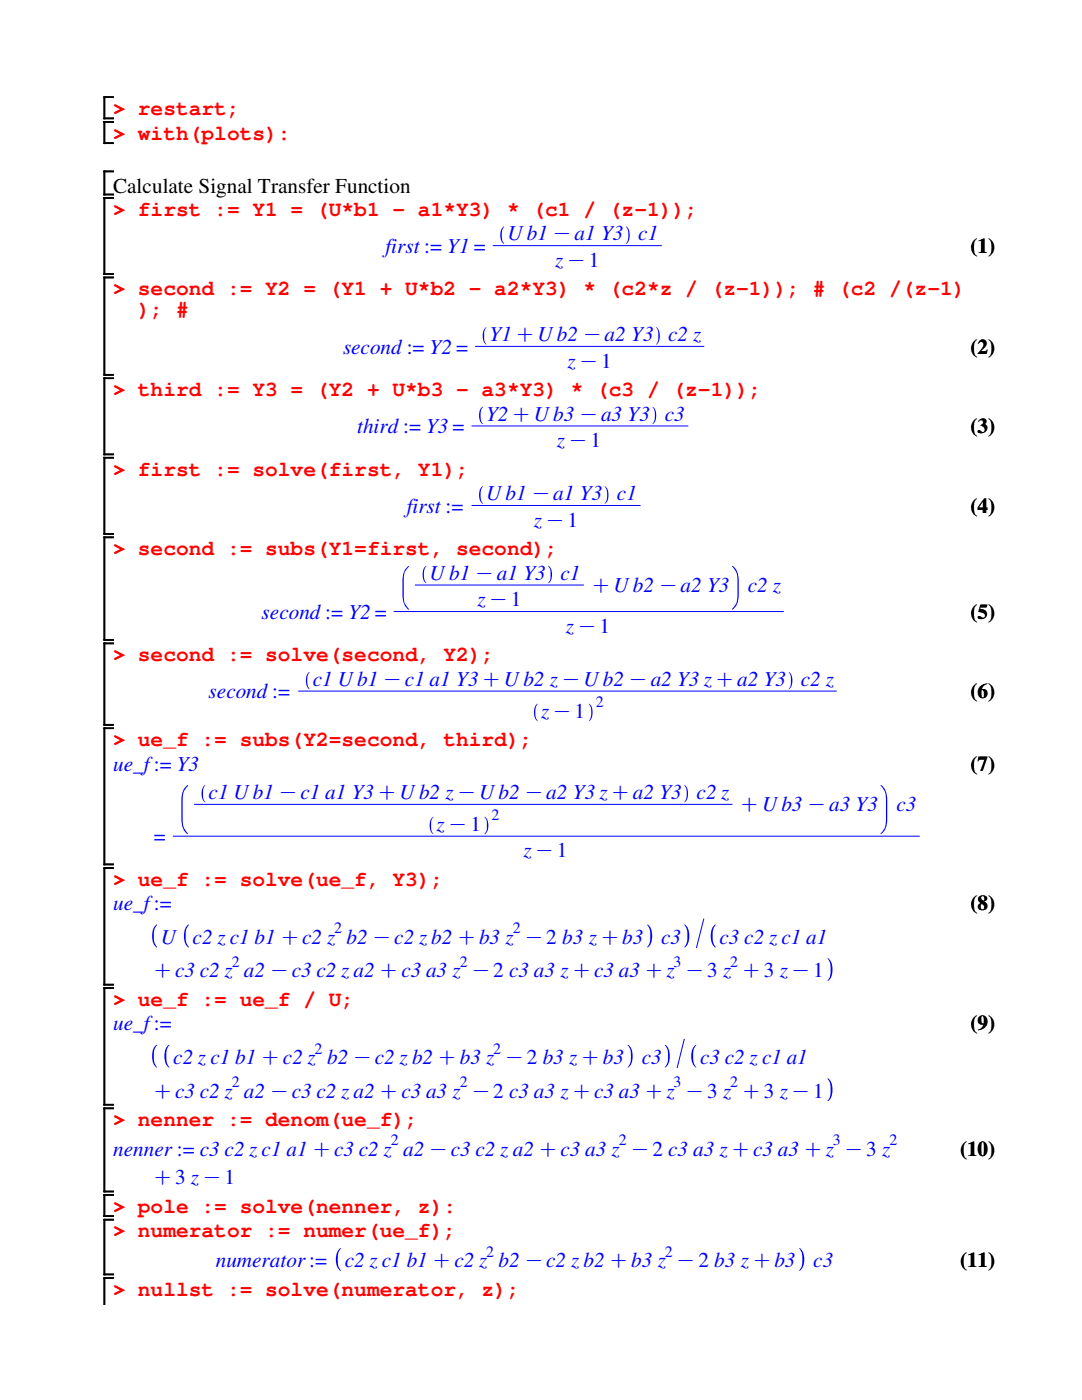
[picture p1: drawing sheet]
<svg xmlns="http://www.w3.org/2000/svg" width="216mm" height="279mm" viewBox="0 0 216 279" stroke-linecap="round" stroke-linejoin="round" font-family="sans-serif">
<defs><g id="words">
<g font-size="4.2" fill="#f00">
<text x="22.6" y="22.9">&gt; restart;</text>
<text x="22.6" y="27.9">&gt; with(plots):</text>
<text x="22.6" y="43.1">&gt; first := Y1 = (U*b1 - a1*Y3) * (c1 / (z-1));</text>
<text x="22.6" y="58.9">&gt; second := Y2 = (Y1 + U*b2 - a2*Y3) * (c2*z / (z-1)); # (c2 /(z-1)</text>
<text x="27.5" y="63.2">); #</text>
<text x="22.6" y="79">&gt; third := Y3 = (Y2 + U*b3 - a3*Y3) * (c3 / (z-1));</text>
<text x="22.6" y="94.9">&gt; first := solve(first, Y1);</text>
<text x="22.6" y="110.8">&gt; second := subs(Y1=first, second);</text>
<text x="22.6" y="132">&gt; second := solve(second, Y2);</text>
<text x="22.6" y="148.9">&gt; ue_f := subs(Y2=second, third);</text>
<text x="22.6" y="176.7">&gt; ue_f := solve(ue_f, Y3);</text>
<text x="22.6" y="200.7">&gt; ue_f := ue_f / U;</text>
<text x="22.6" y="224.7">&gt; nenner := denom(ue_f);</text>
<text x="22.6" y="242">&gt; pole := solve(nenner, z):</text>
<text x="22.6" y="246.9">&gt; numerator := numer(ue_f);</text>
<text x="22.6" y="258.6">&gt; nullst := solve(numerator, z);</text>
</g>
<g font-size="4.2">
<text x="22.6" y="38.4">Calculate Signal Transfer Function</text>
<text x="193.7" y="50.5">(1)</text>
<text x="193.7" y="70.6">(2)</text>
<text x="193.7" y="86.4">(3)</text>
<text x="193.7" y="102.3">(4)</text>
<text x="193.7" y="123.5">(5)</text>
<text x="193.7" y="139.4">(6)</text>
<text x="193.7" y="153.8">(7)</text>
<text x="193.7" y="181.7">(8)</text>
<text x="193.7" y="205.7">(9)</text>
<text x="191.6" y="230.7">(10)</text>
<text x="191.6" y="252.9">(11)</text>
</g>
<g font-size="4.2" fill="#00f">
<text x="101.3" y="48">Ub1 Ka1 Y3 c1</text>
<text x="76.9" y="50.5">first := Y1 =</text>
<text x="110.8" y="53.3">zK1</text>
<text x="68.5" y="70.6">second := Y2 =</text>
<text x="97.7" y="68.1">Y1CUb2 Ka2 Y3 c2 z</text>
<text x="113.2" y="73.4">zK1</text>
<text x="97" y="83.9">Y2CUb3 Ka3 Y3 c3</text>
<text x="71.2" y="86.4">third := Y3 =</text>
<text x="111.1" y="89.2">zK1</text>
<text x="97" y="99.8">Ub1 Ka1 Y3 c1</text>
<text x="81.2" y="102.3">first :=</text>
<text x="106.6" y="105.1">zK1</text>
<text x="85.7" y="115.7">Ub1Ka1 Y3</text>
<text x="111.8" y="115.7">c1</text>
<text x="117.8" y="118.2">CUb2 Ka2 Y3</text>
<text x="149.2" y="118.2">c2 z</text>
<text x="52.2" y="123.5">second := Y2 =</text>
<text x="95.2" y="121">zK1</text>
<text x="112.9" y="126.3">zK1</text>
<text x="62.4" y="136.9">c1 Ub1 Kc1 a1 Y3CUb2 zKUb2Ka2 Y3 zCa2 Y3 c2 z</text>
<text x="41.6" y="139.4">second :=</text>
<text x="107.9" y="143.2">zK1</text>
<text x="22.6" y="153.8">ue_f:= Y3</text>
<text x="41.6" y="159.5">c1 Ub1Kc1 a1 Y3CUb2 zKUb2 Ka2 Y3 zCa2 Y3 c2 z</text>
<text x="147.4" y="161.9">CUb3 Ka3 Y3</text>
<text x="178.9" y="161.9">c3</text>
<text x="87.1" y="165.8">zK1</text>
<text x="30.7" y="168.3">=</text>
<text x="104.4" y="171.1">zK1</text>
<text x="22.6" y="181.7">ue_f:=</text>
<text x="32.1" y="188.4">U</text>
<text x="38.4" y="188.4">c2 z c1 b1 Cc2 z b2 Kc2 z b2 Cb3 z K2 b3 zCb3</text>
<text x="132" y="188.4">c3</text>
<text x="143.6" y="188.4">c3 c2 z c1 a1</text>
<text x="30.4" y="195.1">Cc3 c2 z a2 Kc3 c2 z a2Cc3 a3 z K2 c3 a3 zCc3 a3Cz K3 z C3 zK1</text>
<text x="22.6" y="205.7">ue_f:=</text>
<text x="34.6" y="212.4">c2 z c1 b1 Cc2 z b2Kc2 z b2Cb3 z K2 b3 zCb3</text>
<text x="128.1" y="212.4">c3</text>
<text x="139.7" y="212.4">c3 c2 z c1 a1</text>
<text x="30.4" y="219.1">Cc3 c2 z a2 Kc3 c2 z a2Cc3 a3 z K2 c3 a3 zCc3 a3Cz K3 z C3 zK1</text>
<text x="22.6" y="230.7">nenner := c3 c2 z c1 a1 Cc3 c2 z a2 Kc3 c2 z a2Cc3 a3 z K2 c3 a3 zCc3 a3Cz K3 z</text>
<text x="30.4" y="236.3">C3 zK1</text>
<text x="43.1" y="252.9">numerator:=</text>
<text x="68.8" y="252.9">c2 z c1 b1Cc2 z b2 Kc2 z b2 Cb3 z K2 b3 zCb3</text>
<text x="162.3" y="252.9">c3</text>
</g>
<g font-size="3.2" fill="#00f">
<text x="118.9" y="141.1">2</text>
<text x="98.1" y="163.7">2</text>
<text x="66.7" y="186.3">2</text>
<text x="102.3" y="186.3">2</text>
<text x="46.2" y="193">2</text>
<text x="91.7" y="193">2</text>
<text x="134.4" y="193">3</text>
<text x="145.7" y="193">2</text>
<text x="62.8" y="210.3">2</text>
<text x="98.4" y="210.3">2</text>
<text x="46.2" y="217">2</text>
<text x="91.7" y="217">2</text>
<text x="134.4" y="217">3</text>
<text x="145.7" y="217">2</text>
<text x="78" y="228.6">2</text>
<text x="123.5" y="228.6">2</text>
<text x="166.2" y="228.6">3</text>
<text x="177.5" y="228.6">2</text>
<text x="97" y="250.8">2</text>
<text x="132.6" y="250.8">2</text>
</g>
</g></defs>
<g fill="none" stroke="#000" stroke-width=".34">
<path d="M22.6 19.4h-1.8v4.2h1.8M22.6 24.3h-1.8v4.3h1.8M22.6 34.2h-1.8v4.6h1.8M22.6 39.5h-1.8v15.2h1.8M22.6 55.4h-1.8v19.4h1.8M22.6 75.5h-1.8v15.2h1.8M22.6 91.4h-1.8v15.2h1.8M22.6 107.2h-1.8v20.5h1.8M22.6 128.4h-1.8v16.3h1.8M22.6 145.3h-1.8v27.2h1.8M22.6 173.2h-1.8v23.3h1.8M22.6 197.2h-1.8v23.3h1.8"/>
<path d="M22.6 221.2h-1.8v16.6h1.8M22.6 238.5h-1.8v4.2h1.8M22.6 243.4h-1.8v10.9h1.8M22.6 255.1h-1.8v5.3"/>
</g>
<g fill="#00f">
<path d="M100.3 45.4l.2-.2 .1 .1a3 3 0 0 0 0 3.3 .79 .79 0 0 1-.7-.8l-.1-.9a2.27 2.27 0 0 1 .5-1.5z"/>
<path d="M124.9 45.2a1.78 1.78 0 0 1 .7 1.7 1.43 1.43 0 0 1-.7 1.7 3.3 3.3 0 0 0 0-3.4z"/>
</g>
<path d="M98.4 49h33.6" fill="none" stroke="#00f" stroke-width=".2"/>
<g fill="#00f">
<path d="M96.8 65.5l.2-.2a3.9 3.9 0 0 0 0 3.5 1.88 1.88 0 0 1-.7-1.8v.1a2.27 2.27 0 0 1 .5-1.6z"/>
<path d="M130.9 65.3a1.88 1.88 0 0 1 .8 1.8v-.1a2.06 2.06 0 0 1-.8 1.8 3.9 3.9 0 0 0 0-3.5z"/>
</g>
<path d="M94.9 69.1h45.5" fill="none" stroke="#00f" stroke-width=".2"/>
<g fill="#00f">
<path d="M96.1 81.4l.2-.2h.1a3 3 0 0 0 0 3.4 .79 .79 0 0 1-.7-.8l-.1-.9a2.27 2.27 0 0 1 .5-1.5z"/>
<path d="M130.2 81.2a1.78 1.78 0 0 1 .7 1.7 1.43 1.43 0 0 1-.7 1.7 3.3 3.3 0 0 0 0-3.4z"/>
</g>
<path d="M94.2 85h43" fill="none" stroke="#00f" stroke-width=".2"/>
<g fill="#00f">
<path d="M96.1 97.2l.2-.2 .1 .1a3 3 0 0 0 0 3.4 .79 .79 0 0 1-.7-.8l-.1-.9a2.27 2.27 0 0 1 .5-1.6z"/>
<path d="M120.7 97a1.78 1.78 0 0 1 .7 1.8 1.43 1.43 0 0 1-.8 1.7 3.3 3.3 0 0 0 .1-3.5z"/>
</g>
<path d="M94.2 100.9h33.5" fill="none" stroke="#00f" stroke-width=".2"/>
<g fill="#00f">
<path d="M84.8 113.1l.2-.2a3.5 3.5 0 0 0 0 3.5 1.78 1.78 0 0 1-.7-1.8v.1a2.21 2.21 0 0 1 .5-1.6z"/>
<path d="M109.3 113a.79 .79 0 0 1 .7 .8l.2 .8a2.06 2.06 0 0 1-.8 1.8l-.1-.1a3.2 3.2 0 0 0 .4-2.9z"/>
</g>
<path d="M82.9 116.8h33.5" fill="none" stroke="#00f" stroke-width=".2"/>
<g fill="#00f">
<path d="M81.2 113.2l.4-.3 .1 .1a3.1 3.1 0 0 0-1.1 3v2.6a3.3 3.3 0 0 0 1.1 3l-.1 .1a3.4 3.4 0 0 1-1.3-3.1 10.3 10.3 0 0 1 .3-4.5z"/>
<path d="M146 113l.1-.1a3.3 3.3 0 0 1 1.3 3.1 10.1 10.1 0 0 1-.3 4.5l-.6 .9-.4 .3-.1-.2a3.3 3.3 0 0 0 1.2-2.9v-2.6a3.6 3.6 0 0 0-1.2-3z"/>
</g>
<path d="M78.7 122h77.6" fill="none" stroke="#00f" stroke-width=".2"/>
<g fill="#00f">
<path d="M61.5 134.3l.3-.2a3.5 3.5 0 0 0 0 3.5 1.78 1.78 0 0 1-.8-1.8 2.21 2.21 0 0 1 .5-1.5z"/>
<path d="M157.4 134.1a1.88 1.88 0 0 1 .7 1.7 2.06 2.06 0 0 1-.7 1.8 3.9 3.9 0 0 0 0-3.5z"/>
<path d="M107 140.6l.3-.2a3.5 3.5 0 0 0 0 3.5 1.78 1.78 0 0 1-.7-1.7 2.21 2.21 0 0 1 .4-1.6z"/>
<path d="M117.5 140.4a1.78 1.78 0 0 1 .7 1.8 1.43 1.43 0 0 1-.7 1.6 3.3 3.3 0 0 0 0-3.4z"/>
</g>
<path d="M59.6 137.9h107.3" fill="none" stroke="#00f" stroke-width=".2"/>
<g fill="#00f">
<path d="M40.7 156.8l.2-.2a3.9 3.9 0 0 0 0 3.5 1.88 1.88 0 0 1-.7-1.7v.1a2.33 2.33 0 0 1 .5-1.7z"/>
<path d="M136.6 156.6a1.81 1.81 0 0 1 .7 1.9v-.1a1.43 1.43 0 0 1-.8 1.7 3.3 3.3 0 0 0 .1-3.5z"/>
<path d="M86.2 163.2l.2-.2a3.9 3.9 0 0 0 0 3.5 1.88 1.88 0 0 1-.7-1.8v.1a2.33 2.33 0 0 1 .5-1.6z"/>
<path d="M96.6 163.1a.79 .79 0 0 1 .7 .7l.2 .9a2.06 2.06 0 0 1-.8 1.8l-.1-.1a3.2 3.2 0 0 0 .4-2.9z"/>
</g>
<path d="M38.8 160.5h107.2" fill="none" stroke="#00f" stroke-width=".2"/>
<g fill="#00f">
<path d="M37.1 156.9l.4-.3v.2a3.3 3.3 0 0 0-1.1 2.9v3.7a3.6 3.6 0 0 0 1.1 3v.1a3.3 3.3 0 0 1-1.3-3.1v-3.7a3.9 3.9 0 0 1 .9-2.8z"/>
<path d="M175.7 156.7l.1-.1a3.4 3.4 0 0 1 1.2 3.1v3.7a3.3 3.3 0 0 1-1.3 3.1v-.1a3.4 3.4 0 0 0 1.1-3v-3.7a3.6 3.6 0 0 0-1.1-3z"/>
</g>
<path d="M34.6 166.9h148.8" fill="none" stroke="#00f" stroke-width=".2"/>
<g fill="#00f">
<path d="M37.3 184.7l.3-.2 .1 .1a4 4 0 0 0-.6 3.4l.6 1-.1 .1a2.56 2.56 0 0 1-.9-2.4v.2l.2-1.5z"/>
<path d="M129.2 184.5a2.56 2.56 0 0 1 .9 2.4v-.2l-.1 1.1a1.91 1.91 0 0 1-.8 1.3l-.1-.1a4 4 0 0 0 .6-3.4l-.2-.5-.4-.5z"/>
<path d="M31 184.7l.3-.2 .1 .1a4 4 0 0 0-.6 3.4l.6 1-.1 .1a2.56 2.56 0 0 1-.9-2.4v.2l.2-1.5z"/>
<path d="M136.6 184.5a2.56 2.56 0 0 1 .9 2.4v-.2l-.1 1.1a1.91 1.91 0 0 1-.8 1.3l-.1-.1a4 4 0 0 0 .6-3.4l-.2-.5-.4-.5z"/>
</g>
<path d="M140.4 183.4l-1.4 5.7" fill="none" stroke="#00f" stroke-width=".2"/>
<g fill="#00f">
<path d="M142.5 184.7l.2-.2 .1 .1a4 4 0 0 0-.5 3.4l.2 .5 .3 .5-.1 .1a2.56 2.56 0 0 1-.9-2.4v.2l.2-1.5z"/>
<path d="M165.1 191.3l.1-.1a2.36 2.36 0 0 1 .9 2.3 2.62 2.62 0 0 1-.9 2.3l-.1-.1a4 4 0 0 0 .6-3.4l-.2-.6z"/>
<path d="M33.4 208.8l.3-.3 .1 .1a4 4 0 0 0-.5 3.4l.2 .5 .3 .5-.1 .1a2.36 2.36 0 0 1-.9-2.4v.1a2.93 2.93 0 0 1 .6-2z"/>
<path d="M125.3 208.5a2.4 2.4 0 0 1 .9 2.3v-.1a2.62 2.62 0 0 1-.9 2.4l-.1-.1a4 4 0 0 0 .6-3.4l-.6-1z"/>
<path d="M30.9 208.8l.4-.3 .1 .1a3.9 3.9 0 0 0-.6 3.4l.6 1-.1 .1a2.36 2.36 0 0 1-.9-2.4v.1a2.93 2.93 0 0 1 .5-2z"/>
<path d="M132.7 208.5a2.4 2.4 0 0 1 .9 2.3v-.1a2.62 2.62 0 0 1-.9 2.4l-.1-.1a4 4 0 0 0 .6-3.4l-.6-1z"/>
</g>
<path d="M136.5 207.4l-1.4 5.7" fill="none" stroke="#00f" stroke-width=".2"/>
<g fill="#00f">
<path d="M138.6 208.8l.3-.3a4.7 4.7 0 0 0 0 4.6 2.39 2.39 0 0 1-1-2.4v.1a2.87 2.87 0 0 1 .7-2z"/>
<path d="M165.2 215.2a2.56 2.56 0 0 1 .9 2.4v-.2l-.1 1.1a1.91 1.91 0 0 1-.8 1.3l-.1-.1a4 4 0 0 0 .6-3.4l-.2-.5-.4-.5z"/>
<path d="M67.7 249.3l.3-.3a4.6 4.6 0 0 0-.2 4.3l.2 .4a2.57 2.57 0 0 1-1-2.4v.1v-.5a2.52 2.52 0 0 1 .7-1.6z"/>
<path d="M159.5 249a2.57 2.57 0 0 1 1 2.4v-.1v.6a2.33 2.33 0 0 1-1 1.8 4.6 4.6 0 0 0 .2-4.3z"/>
</g>
<use href="#words"/>
</svg>
